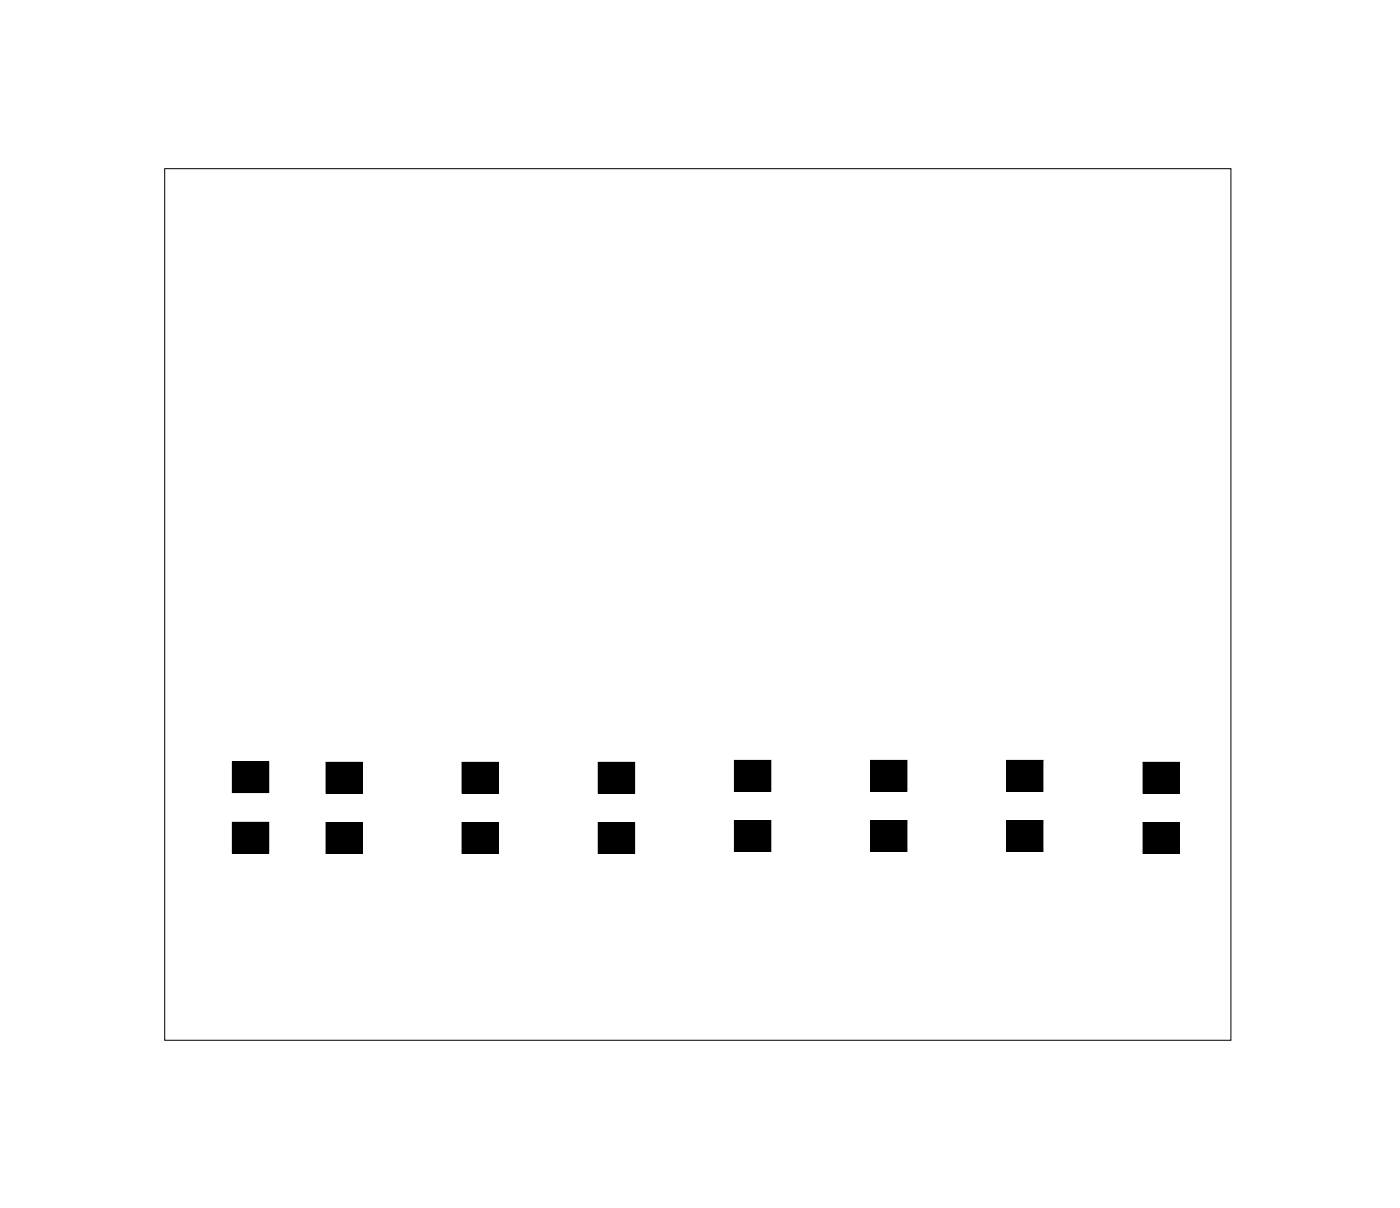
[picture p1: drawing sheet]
<svg xmlns="http://www.w3.org/2000/svg" width="72mm" height="62mm" viewBox="0 0 72 62" stroke-linecap="round" stroke-linejoin="round" font-family="sans-serif">
<path d="M8.5 8.7h54.8v44.8h-54.8z" fill="none" stroke="#000" stroke-width=".05"/>
<g fill="#000">
<path d="M16.7 39.2h1.9v1.6h-1.9zM30.7 39.2h1.9v1.6h-1.9zM58.7 39.2h1.9v1.6h-1.9zM11.9 42.3h1.9v1.6h-1.9zM11.9 39.2h1.9v1.6h-1.9zM16.7 42.3h1.9v1.6h-1.9zM23.7 42.3h1.9v1.6h-1.9zM23.7 39.2h1.9v1.6h-1.9zM30.7 42.3h1.9v1.6h-1.9zM37.7 42.2h1.9v1.6h-1.9zM37.7 39.1h1.9v1.6h-1.9zM44.7 42.2h1.9v1.6h-1.9z"/>
<path d="M44.7 39.1h1.9v1.6h-1.9zM51.7 42.2h1.9v1.6h-1.9zM51.7 39.1h1.9v1.6h-1.9zM58.7 42.3h1.9v1.6h-1.9z"/>
<path d="M16.7 39.2h1.9v1.6h-1.9zM16.7 39.2v1.6h1.9v-1.6z"/>
<path d="M30.7 39.2h1.9v1.6h-1.9zM30.7 39.2v1.6h1.9v-1.6z"/>
<path d="M58.7 39.2h1.9v1.6h-1.9zM58.7 39.2v1.6h1.9v-1.6z"/>
<path d="M11.9 42.2h1.9v1.7h-1.9zM11.9 42.3v1.6h1.9v-1.6z"/>
<path d="M11.9 39.1h1.9v1.7h-1.9zM11.9 39.2v1.6h1.9v-1.6z"/>
<path d="M16.7 42.3h1.9v1.6h-1.9zM16.7 42.3v1.6h1.9v-1.6z"/>
<path d="M23.7 42.3h1.9v1.6h-1.9zM23.7 42.3v1.6h1.9v-1.6z"/>
<path d="M23.7 39.2h1.9v1.6h-1.9zM23.7 39.2v1.6h1.9v-1.6z"/>
<path d="M30.7 42.3h1.9v1.6h-1.9zM30.7 42.3v1.6h1.9v-1.6z"/>
<path d="M37.7 42.2h1.9v1.6h-1.9zM37.7 42.2v1.6h1.9v-1.6z"/>
<path d="M37.7 39.1h1.9v1.6h-1.9zM37.7 39.1v1.6h1.9v-1.6z"/>
<path d="M44.7 42.2h1.9v1.6h-1.9zM44.7 42.2v1.6h1.9v-1.6z"/>
<path d="M44.7 39.1h1.9v1.6h-1.9zM44.7 39.1v1.6h1.9v-1.6z"/>
<path d="M51.7 42.2h1.9v1.6h-1.9zM51.7 42.2v1.6h1.9v-1.6z"/>
<path d="M51.7 39.1h1.9v1.6h-1.9zM51.7 39.1v1.6h1.9v-1.6z"/>
<path d="M58.7 42.3h1.9v1.6h-1.9zM58.7 42.3v1.6h1.9v-1.6z"/>
</g>
</svg>
